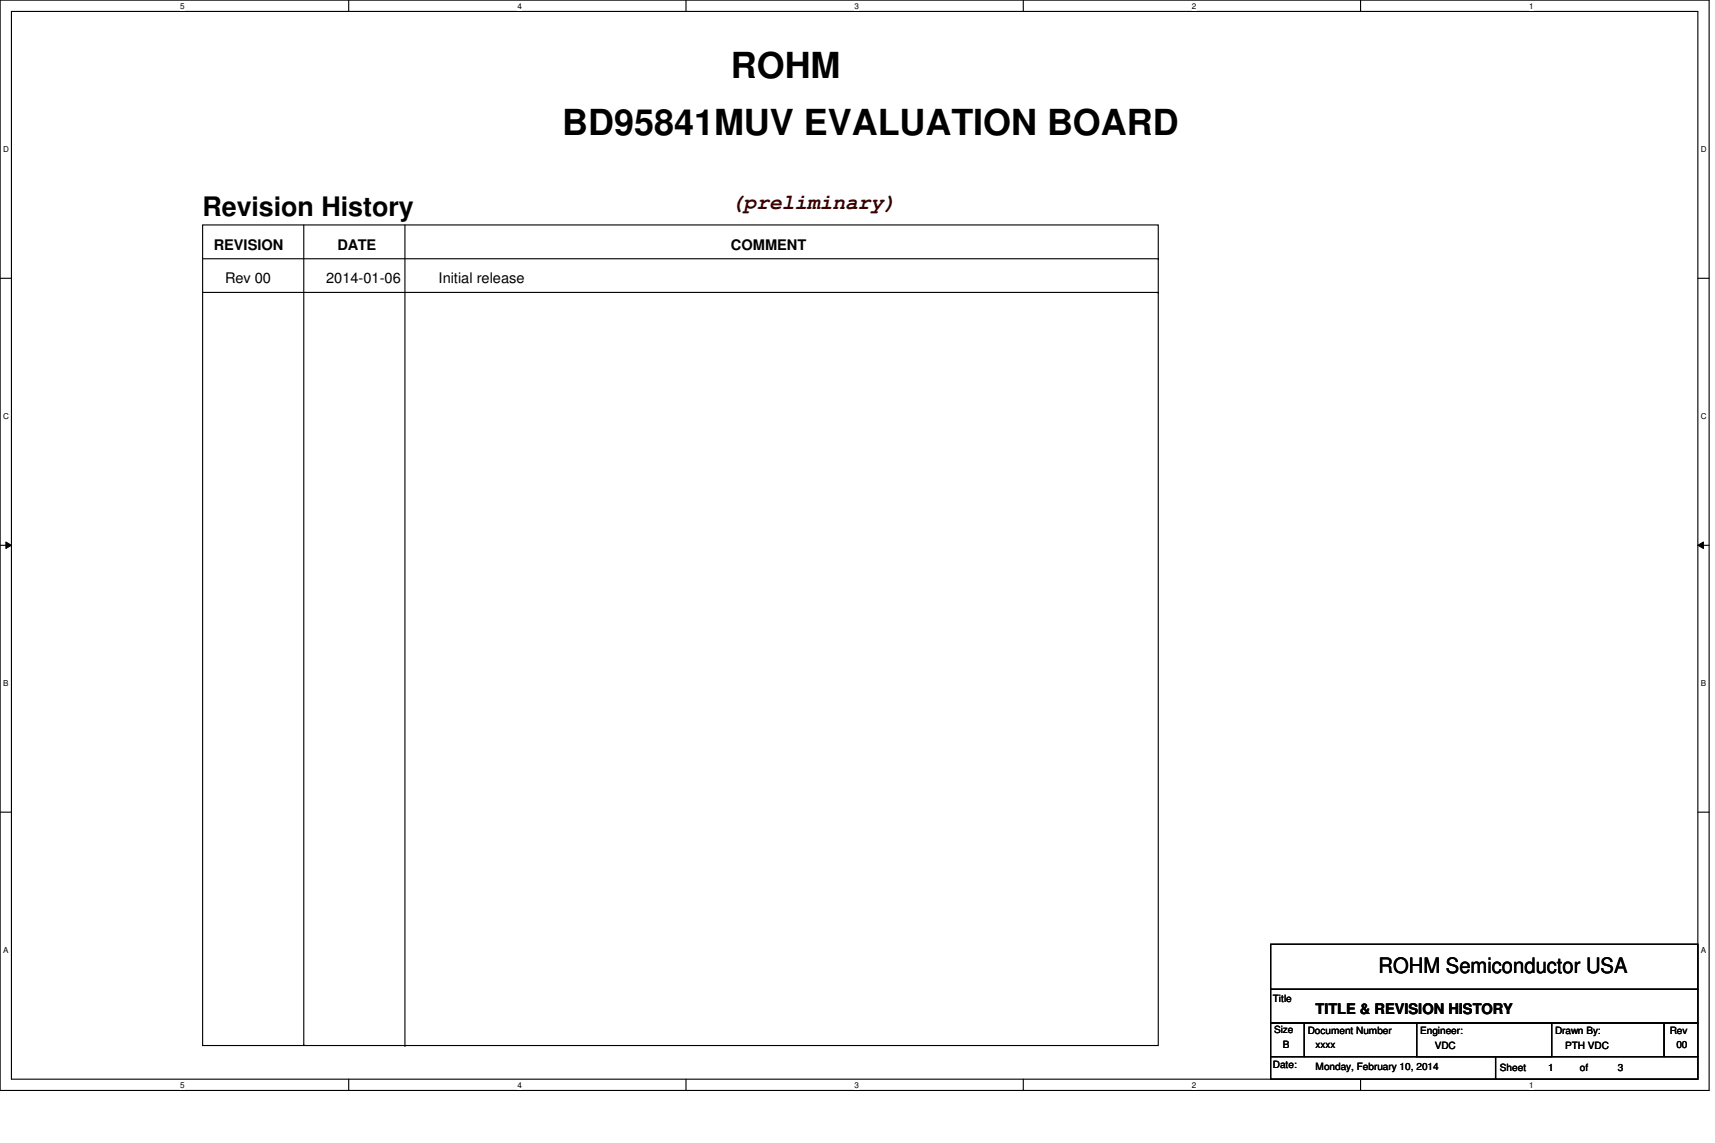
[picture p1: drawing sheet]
<svg xmlns="http://www.w3.org/2000/svg" width="457mm" height="305mm" viewBox="0 0 457 305" stroke-linecap="round" stroke-linejoin="round" font-family="sans-serif">
<defs><g id="words">
<g font-size="9.6">
<text x="194.9" y="20.9">ROHM</text>
<text x="149.9" y="35.9">BD95841MUV EVALUATION BOARD</text>
</g>
<text font-size="7.2" x="54" y="57.7">Revision History</text>
<text font-size="5.7" fill="#400000" x="194.9" y="55.8">(preliminary)</text>
<text font-size="5.7" x="367.5" y="259.6">ROHM Semiconductor USA</text>
<g font-size="3.9">
<text x="57" y="66.6">REVISION</text>
<text x="90" y="66.6">DATE</text>
<text x="194.9" y="66.6">COMMENT</text>
<text x="60" y="75.5">Rev 00</text>
<text x="87" y="75.5">2014-01-06</text>
<text x="116.9" y="75.5">Initial release</text>
<text x="350.7" y="270.4">TITLE &amp; REVISION HISTORY</text>
</g>
<g font-size="2.7">
<text x="339.3" y="267.1">Title</text>
<text x="339.6" y="275.5">Size</text>
<text x="348.6" y="275.8">Document Number</text>
<text x="378.6" y="275.8">Engineer:</text>
<text x="414.6" y="275.8">Drawn By:</text>
<text x="445.1" y="275.8">Rev</text>
<text x="342" y="279.4">B</text>
<text x="350.7" y="279.4">xxxx</text>
<text x="382.5" y="279.7">VDC</text>
<text x="417.3" y="279.7">PTH VDC</text>
<text x="446.9" y="279.4">00</text>
<text x="339.3" y="284.8">Date:</text>
<text x="350.7" y="285.4">Monday, February 10, 2014</text>
<text x="399.9" y="285.7">Sheet</text>
<text x="412.7" y="285.7">1</text>
<text x="421.2" y="285.7">of</text>
<text x="431.3" y="285.7">3</text>
</g>
<g font-size="2.2">
<text x="48" y="2.3">5</text>
<text x="137.9" y="2.3">4</text>
<text x="227.8" y="2.3">3</text>
<text x="317.8" y="2.3">2</text>
<text x="407.7" y="2.3">1</text>
<text x=".8" y="40.6">D</text>
<text x="453.4" y="40.6">D</text>
<text x=".8" y="111.7">C</text>
<text x="453.4" y="111.7">C</text>
<text x=".8" y="182.9">B</text>
<text x="453.4" y="182.9">B</text>
<text x=".8" y="254.1">A</text>
<text x="453.4" y="254.1">A</text>
<text x="48" y="290.1">5</text>
<text x="137.9" y="290.1">4</text>
<text x="227.8" y="290.1">3</text>
<text x="317.8" y="290.1">2</text>
<text x="407.7" y="290.1">1</text>
</g>
</g></defs>
<path d="M0 0h455.6v290.8h-455.6zM3 3h449.6v284.8h-449.6z" fill="none" stroke="#000" stroke-width=".3"/>
<g fill="#fff">
<path d="M48 .4h1.2v2.4h-1.2z"/>
<path d="M48 288.1h1.2v2.4h-1.2z"/>
</g>
<path d="M93 0v3M93 287.8v3" fill="none" stroke="#000" stroke-width=".3"/>
<g fill="#fff">
<path d="M137.9 .4h1.2v2.4h-1.2z"/>
<path d="M137.9 288.1h1.2v2.4h-1.2z"/>
</g>
<path d="M182.9 0v3M182.9 287.8v3" fill="none" stroke="#000" stroke-width=".3"/>
<g fill="#fff">
<path d="M227.8 .4h1.2v2.4h-1.2z"/>
<path d="M227.8 288.1h1.2v2.4h-1.2z"/>
</g>
<path d="M272.8 0v3M272.8 287.8v3" fill="none" stroke="#000" stroke-width=".3"/>
<g fill="#fff">
<path d="M317.8 .4h1.1v2.4h-1.1z"/>
<path d="M317.8 288.1h1.1v2.4h-1.1z"/>
</g>
<path d="M362.7 0v3M362.7 287.8v3" fill="none" stroke="#000" stroke-width=".3"/>
<g fill="#fff">
<path d="M407.7 .4h1.2v2.4h-1.2z"/>
<path d="M407.7 288.1h1.2v2.4h-1.2z"/>
<path d="M.8 38.6h1.5v2.4h-1.5z"/>
<path d="M453.4 38.6h1.5v2.4h-1.5z"/>
<path d="M.8 109.8h1.5v2.4h-1.5z"/>
<path d="M453.4 109.8h1.5v2.4h-1.5z"/>
</g>
<path d="M0 74.2h3M452.6 74.2h3" fill="none" stroke="#000" stroke-width=".3"/>
<g fill="#fff">
<path d="M.8 181h1.4v2.4h-1.4z"/>
<path d="M453.4 181h1.4v2.4h-1.4z"/>
</g>
<path d="M0 145.4h3M452.6 145.4h3" fill="none" stroke="#000" stroke-width=".3"/>
<path d="M1.6 144.5l1.4 .9-1.4 .9zM452.6 145.4l1.5-.9v1.8z" fill="#000"/>
<path d="M1.6 144.5l1.4 .9-1.4 .9zM452.6 145.4l1.5-.9v1.8z" fill="none" stroke="#000" stroke-width=".27"/>
<g fill="#fff">
<path d="M.8 252.1h1.4v2.5h-1.4z"/>
<path d="M453.4 252.1h1.4v2.5h-1.4z"/>
</g>
<g fill="none" stroke="#000" stroke-width=".3">
<path d="M54 60h254.8v218.8h-254.8zM81 60v218.5M107.9 60v218.8M54 78h254.8M54 69h254.8M308.8 78h.1M308.8 69h.1M0 216.6h3M452.6 216.6h3M338.8 251.8h113.8v12h-113.8zM81 278.5h.1M107.9 278.8h.1"/>
<path d="M338.8 263.8h113.8v9h-113.8zM338.8 272.8h8.9v9h-8.9zM347.7 272.8h96v9h-96zM377.7 272.8h36v9h-36zM443.7 272.8h8.9v9h-8.9zM338.8 281.8h59.9v6h-59.9zM398.7 281.8h53.9v6h-53.9z"/>
</g>
<use href="#words"/>
</svg>
